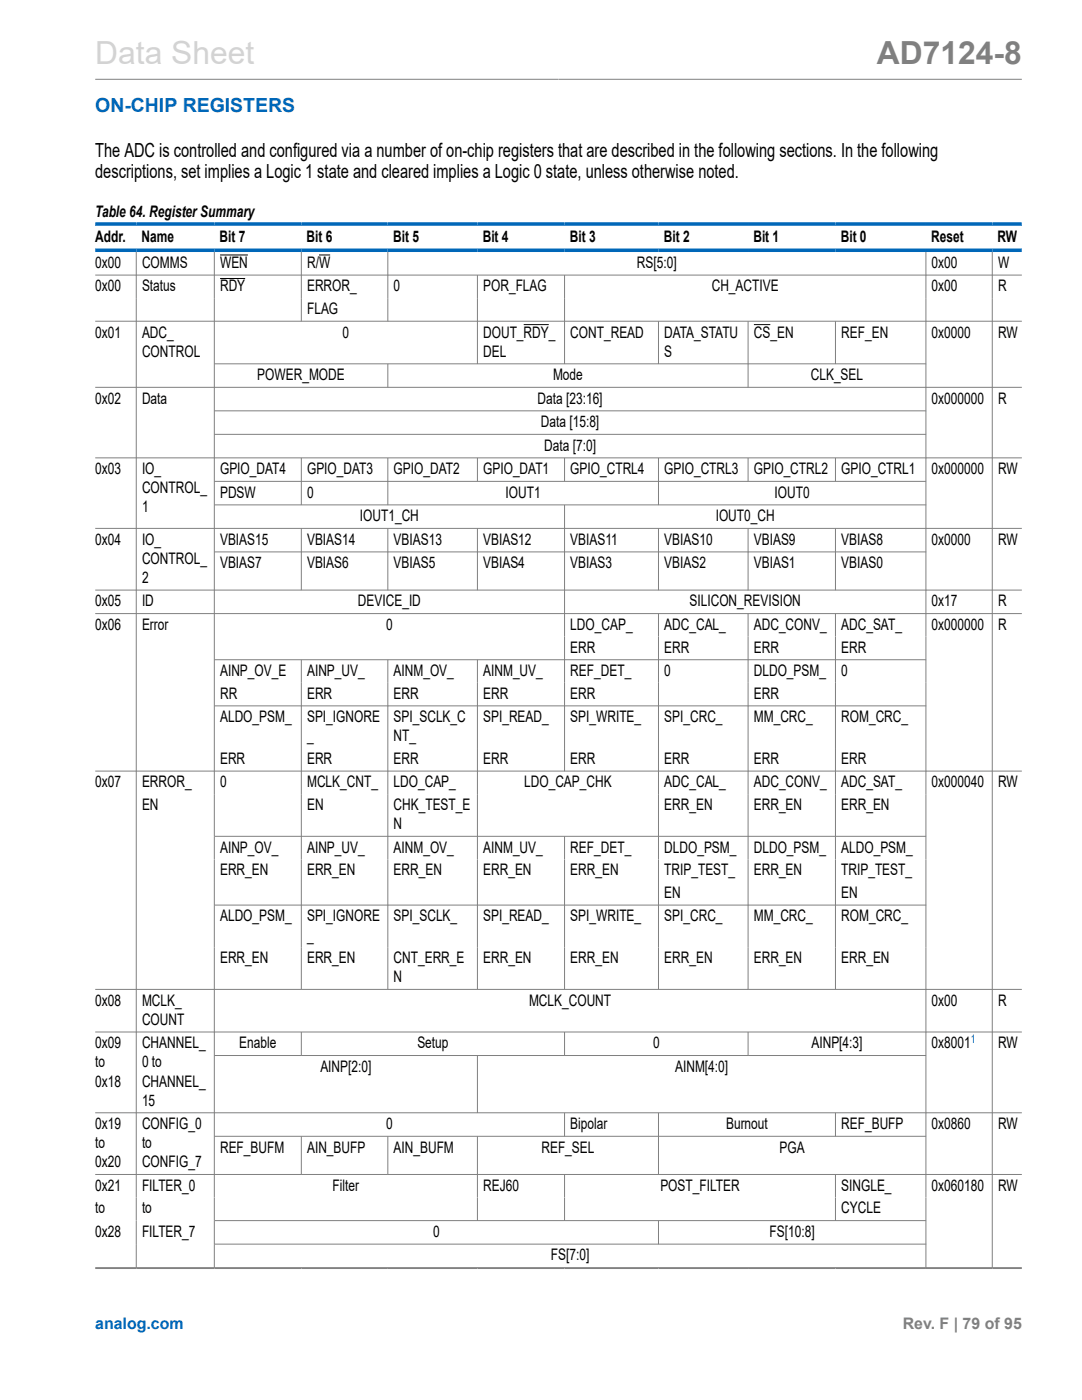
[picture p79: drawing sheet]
<svg xmlns="http://www.w3.org/2000/svg" width="216mm" height="279mm" viewBox="0 0 216 279" stroke-linecap="round" stroke-linejoin="round" font-family="sans-serif">
<defs><g id="words">
<text font-size="6.3" fill="#d3d3d3" x="19" y="12.7">Data Sheet</text>
<text font-size="6.3" fill="#808080" x="175" y="12.7">AD7124-8</text>
<text font-size="3.9" fill="#0067b8" x="19" y="22.3">ON-CHIP REGISTERS</text>
<g font-size="3.9">
<text x="19" y="31.2">The ADC is controlled and configured via a number of on-chip registers that are described in the following sections. In the following</text>
<text x="19" y="35.5">descriptions, set implies a Logic 1 state and cleared implies a Logic 0 state, unless otherwise noted.</text>
</g>
<g font-size="3.2">
<text x="19" y="43.4">Table 64. Register Summary</text>
<text x="19" y="48.2">Addr.</text>
<text x="19" y="53.5">0x00</text>
<text x="28.2" y="48.2">Name</text>
<text x="28.3" y="53.5">COMMS</text>
<text x="43.8" y="48.2">Bit 7</text>
<text x="43.9" y="53.5">WEN</text>
<text x="61.2" y="48.2">Bit 6</text>
<text x="61.3" y="53.5">R/W</text>
<text x="78.4" y="48.2">Bit 5</text>
<text x="96.3" y="48.2">Bit 4</text>
<text x="113.7" y="48.2">Bit 3</text>
<text x="127.1" y="53.5">RS[5:0]</text>
<text x="132.5" y="48.2">Bit 2</text>
<text x="150.3" y="48.2">Bit 1</text>
<text x="167.8" y="48.2">Bit 0</text>
<text x="185.8" y="48.2">Reset</text>
<text x="185.9" y="53.5">0x00</text>
<text x="199.1" y="48.2">RW</text>
<text x="199.1" y="53.5">W</text>
<text x="19" y="58.2">0x00</text>
<text x="28.3" y="58.2">Status</text>
<text x="43.9" y="58.2">RDY</text>
<text x="61.3" y="58.2">ERROR_</text>
<text x="78.5" y="58.2">0</text>
<text x="96.4" y="58.2">POR_FLAG</text>
<text x="142" y="58.2">CH_ACTIVE</text>
<text x="185.9" y="58.2">0x00</text>
<text x="199.1" y="58.2">R</text>
<text x="61.3" y="62.7">FLAG</text>
<text x="19" y="67.4">0x01</text>
<text x="28.3" y="67.4">ADC_</text>
<text x="28.3" y="71.2">CONTROL</text>
<text x="68.4" y="67.4">0</text>
<text x="96.4" y="67.4">DOUT_RDY_</text>
<text x="96.4" y="71.2">DEL</text>
<text x="113.8" y="67.4">CONT_READ</text>
<text x="132.5" y="67.4">DATA_STATU</text>
<text x="132.5" y="71.2">S</text>
<text x="150.4" y="67.4">CS_EN</text>
<text x="167.9" y="67.4">REF_EN</text>
<text x="185.9" y="67.4">0x0000</text>
<text x="199.1" y="67.4">RW</text>
<text x="51.3" y="75.9">POWER_MODE</text>
<text x="110.4" y="75.9">Mode</text>
<text x="161.8" y="75.9">CLK_SEL</text>
<text x="19" y="80.6">0x02</text>
<text x="28.3" y="80.6">Data</text>
<text x="107.3" y="80.6">Data [23:16]</text>
<text x="185.9" y="80.6">0x000000</text>
<text x="199.1" y="80.6">R</text>
<text x="107.9" y="85.3">Data [15:8]</text>
<text x="108.6" y="89.9">Data [7:0]</text>
<text x="19" y="94.6">0x03</text>
<text x="28.3" y="94.6">IO_</text>
<text x="43.9" y="94.6">GPIO_DAT4</text>
<text x="61.3" y="94.6">GPIO_DAT3</text>
<text x="78.5" y="94.6">GPIO_DAT2</text>
<text x="96.4" y="94.6">GPIO_DAT1</text>
<text x="113.8" y="94.6">GPIO_CTRL4</text>
<text x="132.5" y="94.6">GPIO_CTRL3</text>
<text x="150.4" y="94.6">GPIO_CTRL2</text>
<text x="167.9" y="94.6">GPIO_CTRL1</text>
<text x="185.9" y="94.6">0x000000</text>
<text x="199.1" y="94.6">RW</text>
<text x="28.3" y="98.4">CONTROL_</text>
<text x="43.9" y="99.3">PDSW</text>
<text x="61.3" y="99.3">0</text>
<text x="100.9" y="99.3">IOUT1</text>
<text x="154.6" y="99.3">IOUT0</text>
<text x="28.3" y="102.3">1</text>
<text x="71.8" y="104">IOUT1_CH</text>
<text x="142.8" y="104">IOUT0_CH</text>
<text x="19" y="108.7">0x04</text>
<text x="28.3" y="108.7">IO_</text>
<text x="28.3" y="112.5">CONTROL_</text>
<text x="43.9" y="108.7">VBIAS15</text>
<text x="43.9" y="113.4">VBIAS7</text>
<text x="61.3" y="108.7">VBIAS14</text>
<text x="61.3" y="113.4">VBIAS6</text>
<text x="78.5" y="108.7">VBIAS13</text>
<text x="78.5" y="113.4">VBIAS5</text>
<text x="96.4" y="108.7">VBIAS12</text>
<text x="96.4" y="113.4">VBIAS4</text>
<text x="113.8" y="108.7">VBIAS11</text>
<text x="113.8" y="113.4">VBIAS3</text>
<text x="132.5" y="108.7">VBIAS10</text>
<text x="132.5" y="113.4">VBIAS2</text>
<text x="150.4" y="108.7">VBIAS9</text>
<text x="150.4" y="113.4">VBIAS1</text>
<text x="167.9" y="108.7">VBIAS8</text>
<text x="167.9" y="113.4">VBIAS0</text>
<text x="185.9" y="108.7">0x0000</text>
<text x="199.1" y="108.7">RW</text>
<text x="28.3" y="116.3">2</text>
<text x="19" y="121">0x05</text>
<text x="19" y="125.7">0x06</text>
<text x="28.3" y="121">ID</text>
<text x="28.3" y="125.7">Error</text>
<text x="71.4" y="121">DEVICE_ID</text>
<text x="77" y="125.7">0</text>
<text x="113.8" y="125.7">LDO_CAP_</text>
<text x="132.5" y="125.7">ADC_CAL_</text>
<text x="137.6" y="121">SILICON_REVISION</text>
<text x="150.4" y="125.7">ADC_CONV_</text>
<text x="167.9" y="125.7">ADC_SAT_</text>
<text x="185.9" y="121">0x17</text>
<text x="185.9" y="125.7">0x000000</text>
<text x="199.1" y="121">R</text>
<text x="199.1" y="125.7">R</text>
<text x="113.8" y="130.2">ERR</text>
<text x="132.5" y="130.2">ERR</text>
<text x="150.4" y="130.2">ERR</text>
<text x="167.9" y="130.2">ERR</text>
<text x="43.9" y="134.9">AINP_OV_E</text>
<text x="61.3" y="134.9">AINP_UV_</text>
<text x="78.5" y="134.9">AINM_OV_</text>
<text x="96.4" y="134.9">AINM_UV_</text>
<text x="113.8" y="134.9">REF_DET_</text>
<text x="132.5" y="134.9">0</text>
<text x="150.4" y="134.9">DLDO_PSM_</text>
<text x="167.9" y="134.9">0</text>
<text x="43.9" y="139.4">RR</text>
<text x="61.3" y="139.4">ERR</text>
<text x="78.5" y="139.4">ERR</text>
<text x="96.4" y="139.4">ERR</text>
<text x="113.8" y="139.4">ERR</text>
<text x="150.4" y="139.4">ERR</text>
<text x="43.9" y="144.1">ALDO_PSM_</text>
<text x="61.3" y="144.1">SPI_IGNORE</text>
<text x="61.3" y="147.9">_</text>
<text x="78.5" y="144.1">SPI_SCLK_C</text>
<text x="78.5" y="147.9">NT_</text>
<text x="96.4" y="144.1">SPI_READ_</text>
<text x="113.8" y="144.1">SPI_WRITE_</text>
<text x="132.5" y="144.1">SPI_CRC_</text>
<text x="150.4" y="144.1">MM_CRC_</text>
<text x="167.9" y="144.1">ROM_CRC_</text>
<text x="43.9" y="152.5">ERR</text>
<text x="61.3" y="152.5">ERR</text>
<text x="78.5" y="152.5">ERR</text>
<text x="96.4" y="152.5">ERR</text>
<text x="113.8" y="152.5">ERR</text>
<text x="132.5" y="152.5">ERR</text>
<text x="150.4" y="152.5">ERR</text>
<text x="167.9" y="152.5">ERR</text>
<text x="19" y="157.1">0x07</text>
<text x="28.3" y="157.1">ERROR_</text>
<text x="28.3" y="161.7">EN</text>
<text x="43.9" y="157.1">0</text>
<text x="61.3" y="157.1">MCLK_CNT_</text>
<text x="61.3" y="161.7">EN</text>
<text x="78.5" y="157.1">LDO_CAP_</text>
<text x="78.5" y="161.7">CHK_TEST_E</text>
<text x="104.6" y="157.1">LDO_CAP_CHK</text>
<text x="132.5" y="157.1">ADC_CAL_</text>
<text x="132.5" y="161.7">ERR_EN</text>
<text x="150.4" y="157.1">ADC_CONV_</text>
<text x="150.4" y="161.7">ERR_EN</text>
<text x="167.9" y="157.1">ADC_SAT_</text>
<text x="167.9" y="161.7">ERR_EN</text>
<text x="185.9" y="157.1">0x000040</text>
<text x="199.1" y="157.1">RW</text>
<text x="78.5" y="165.5">N</text>
<text x="43.9" y="170.2">AINP_OV_</text>
<text x="61.3" y="170.2">AINP_UV_</text>
<text x="78.5" y="170.2">AINM_OV_</text>
<text x="96.4" y="170.2">AINM_UV_</text>
<text x="113.8" y="170.2">REF_DET_</text>
<text x="132.5" y="170.2">DLDO_PSM_</text>
<text x="150.4" y="170.2">DLDO_PSM_</text>
<text x="167.9" y="170.2">ALDO_PSM_</text>
<text x="43.9" y="174.7">ERR_EN</text>
<text x="61.3" y="174.7">ERR_EN</text>
<text x="78.5" y="174.7">ERR_EN</text>
<text x="96.4" y="174.7">ERR_EN</text>
<text x="113.8" y="174.7">ERR_EN</text>
<text x="132.5" y="174.7">TRIP_TEST_</text>
<text x="132.5" y="179.2">EN</text>
<text x="150.4" y="174.7">ERR_EN</text>
<text x="167.9" y="174.7">TRIP_TEST_</text>
<text x="167.9" y="179.2">EN</text>
<text x="43.9" y="183.9">ALDO_PSM_</text>
<text x="61.3" y="183.9">SPI_IGNORE</text>
<text x="78.5" y="183.9">SPI_SCLK_</text>
<text x="96.4" y="183.9">SPI_READ_</text>
<text x="113.8" y="183.9">SPI_WRITE_</text>
<text x="132.5" y="183.9">SPI_CRC_</text>
<text x="150.4" y="183.9">MM_CRC_</text>
<text x="167.9" y="183.9">ROM_CRC_</text>
<text x="61.3" y="187.7">_</text>
<text x="43.9" y="192.2">ERR_EN</text>
<text x="61.3" y="192.2">ERR_EN</text>
<text x="78.5" y="192.2">CNT_ERR_E</text>
<text x="78.5" y="196">N</text>
<text x="96.4" y="192.2">ERR_EN</text>
<text x="113.8" y="192.2">ERR_EN</text>
<text x="132.5" y="192.2">ERR_EN</text>
<text x="150.4" y="192.2">ERR_EN</text>
<text x="167.9" y="192.2">ERR_EN</text>
<text x="19" y="200.7">0x08</text>
<text x="28.3" y="200.7">MCLK_</text>
<text x="105.6" y="200.7">MCLK_COUNT</text>
<text x="185.9" y="200.7">0x00</text>
<text x="199.1" y="200.7">R</text>
<text x="19" y="209.2">0x09</text>
<text x="28.3" y="204.5">COUNT</text>
<text x="28.3" y="209.2">CHANNEL_</text>
<text x="47.7" y="209.2">Enable</text>
<text x="83.3" y="209.2">Setup</text>
<text x="130.3" y="209.2">0</text>
<text x="161.9" y="209.2">AINP[4:3]</text>
<text x="185.9" y="209.2">0x8001</text>
<text x="199.1" y="209.2">RW</text>
<text x="19" y="213">to</text>
<text x="28.3" y="213">0 to</text>
<text x="63.9" y="213.9">AINP[2:0]</text>
<text x="134.7" y="213.9">AINM[4:0]</text>
<text x="19" y="216.8">0x18</text>
<text x="28.3" y="216.8">CHANNEL_</text>
<text x="28.3" y="220.6">15</text>
<text x="19" y="225.3">0x19</text>
<text x="28.3" y="225.3">CONFIG_0</text>
<text x="77" y="225.3">0</text>
<text x="113.8" y="225.3">Bipolar</text>
<text x="144.9" y="225.3">Burnout</text>
<text x="167.9" y="225.3">REF_BUFP</text>
<text x="185.9" y="225.3">0x0860</text>
<text x="199.1" y="225.3">RW</text>
<text x="19" y="229.2">to</text>
<text x="19" y="233">0x20</text>
<text x="28.3" y="229.2">to</text>
<text x="28.3" y="233">CONFIG_7</text>
<text x="43.9" y="230">REF_BUFM</text>
<text x="61.3" y="230">AIN_BUFP</text>
<text x="78.5" y="230">AIN_BUFM</text>
<text x="108" y="230">REF_SEL</text>
<text x="155.6" y="230">PGA</text>
<text x="19" y="237.7">0x21</text>
<text x="28.3" y="237.7">FILTER_0</text>
<text x="66.4" y="237.7">Filter</text>
<text x="96.4" y="237.7">REJ60</text>
<text x="131.8" y="237.7">POST_FILTER</text>
<text x="167.9" y="237.7">SINGLE_</text>
<text x="185.9" y="237.7">0x060180</text>
<text x="199.1" y="237.7">RW</text>
<text x="19" y="242.2">to</text>
<text x="28.3" y="242.2">to</text>
<text x="167.9" y="242.2">CYCLE</text>
<text x="19" y="246.8">0x28</text>
<text x="28.3" y="246.8">FILTER_7</text>
<text x="86.4" y="246.9">0</text>
<text x="109.9" y="251.6">FS[7:0]</text>
<text x="153.6" y="246.9">FS[10:8]</text>
</g>
<text font-size="3.2" fill="#0067b8" x="19" y="265.3">analog.com</text>
<text font-size="3.2" fill="#808080" x="180.1" y="265.3">Rev. F | 79 of 95</text>
<text font-size="2.4" fill="#0067b8" x="193.7" y="208.2">1</text>
</g></defs>
<g fill="none" stroke="#808080" stroke-width=".2">
<path d="M19 15.8h184.9M19 54.9h184.9M27.2 50.3v202.8M42.8 50.3v202.8M60.1 50.3v13.9M77.4 50.3v13.9M95.3 54.9v17.8M112.7 54.9v17.8M184.8 50.3v202.8M198 50.3v202.8M19 64.1h184.9M19 77.3h184.9"/>
<path d="M42.8 72.6h142M77.4 72.6v4.8M131.4 64.1v8.6M149.3 64.1v13.3M166.7 64.1v8.6M19 91.4h184.9M42.8 82h142M42.8 86.7h142M42.8 96.1h142M60.1 91.4v9.4M77.4 91.4v9.4M95.3 91.4v4.8"/>
<path d="M112.7 91.4v4.8M131.4 91.4v9.4M149.3 91.4v4.8M166.7 91.4v4.8M19 105.5h184.9M19 117.8h184.9M42.8 100.8h142M42.8 110.1h142M60.1 105.5v12.4M77.4 105.5v12.4M95.3 105.5v12.4M112.7 100.8v53.2"/>
<path d="M131.4 105.5v12.4M149.3 105.5v12.4M166.7 105.5v12.4M19 122.5h184.9M42.8 131.7h142M60.1 131.7v65.8M77.4 131.7v65.8M95.3 131.7v65.8M131.4 122.5v75M149.3 122.5v75M166.7 122.5v75M19 153.9h184.9"/>
<path d="M42.8 140.9h142M42.8 166.9h142M112.7 166.9v30.6M19 197.5h184.9M42.8 180.6h142M19 206h184.9M42.8 210.7h142M60.1 206v4.7M95.3 210.7v11.5M112.7 206v4.7M149.3 206v4.7M19 222.1h184.9"/>
<path d="M19 234.4h184.9M42.8 226.8h142M60.1 226.8v7.7M77.4 226.8v7.7M95.3 226.8v16.9M112.7 234.4v9.3M112.7 222.1v4.8M131.4 222.1v12.4M166.7 222.1v4.8M166.7 234.4v9.3M19 253.2h184.9M42.8 243.6h142"/>
<path d="M42.8 248.3h142M131.4 243.6v4.8M203.9 253h-184.9"/>
</g>
<path d="M43.9 50.9h5.6M43.9 55.6h5M63.7 50.9h2.2M104.5 64.8h5M150.4 64.8h3.3" fill="none" stroke="#000" stroke-width=".2"/>
<path d="M19 44.7h184.9M19 49.9h184.9" fill="none" stroke="#0067b8" stroke-width=".71"/>
<use href="#words"/>
</svg>
